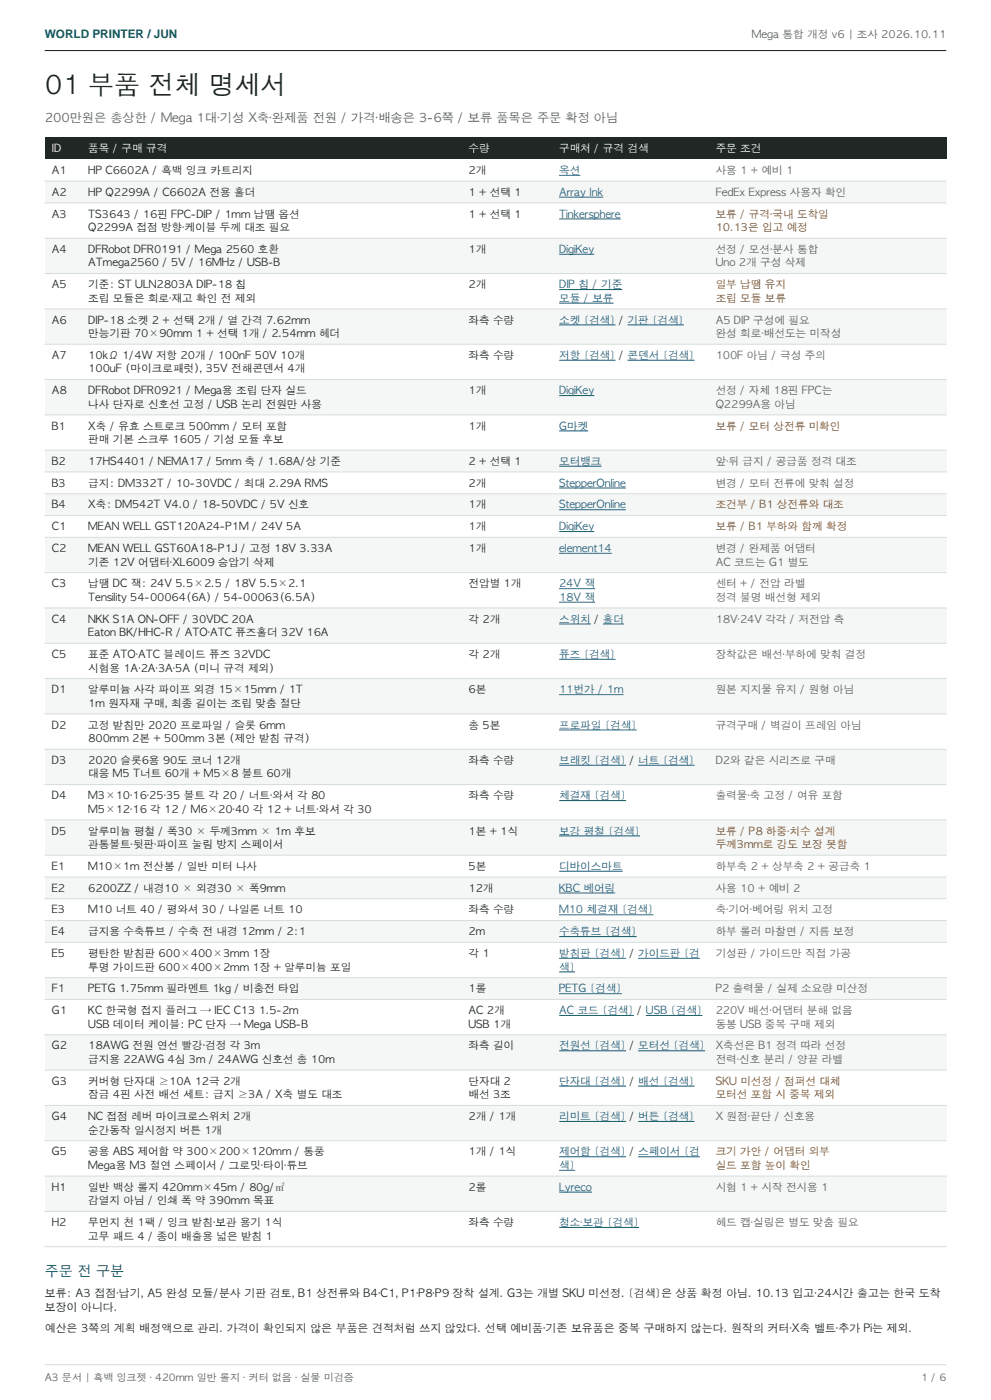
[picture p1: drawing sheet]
<svg xmlns="http://www.w3.org/2000/svg" width="297mm" height="420mm" viewBox="0 0 297 420" stroke-linecap="round" stroke-linejoin="round" font-family="sans-serif">
<defs><g id="words">
<text font-size="7.8" fill="#202725" x="13.4" y="28.2">01 부품 전체 명세서</text>
<text font-size="4.2" fill="#146052" x="13.4" y="382.8">주문 전 구분</text>
<text font-size="3.7" fill="#59615f" x="13.4" y="36.5">200만원은 총상한 / Mega 1대·기성 X축·완제품 전원 / 가격·배송은 3-6쪽 / 보류 품목은 주문 확정 아님</text>
<text font-size="3.5" fill="#146052" x="13.4" y="11.3">WORLD PRINTER / JUN</text>
<g font-size="3.3" fill="#202725">
<text x="13.4" y="389.1">보류: A3 접점·납기, A5 완성 모듈/분사 기판 검토, B1 상전류와 B4·C1, P1·P8·P9 장착 설계. G3는 개별 SKU 미선정. [검색]은 상품 확정 아님. 10.13 입고·24시간 출고는 한국 도착</text>
<text x="13.4" y="393.3">보장이 아니다.</text>
<text x="13.4" y="399.6">예산은 3쪽의 계획 배정액으로 관리. 가격이 확인되지 않은 부품은 견적처럼 쓰지 않았다. 선택 예비품·기존 보유품은 중복 구매하지 않는다. 원작의 커터·X축 벨트·추가 Pi는 제외.</text>
</g>
<g font-size="3.2" fill="#59615f">
<text x="225.3" y="11.3">Mega 통합 개정 v6 | 조사 2026.10.11</text>
<text x="214.5" y="52.2">사용 1 + 예비 1</text>
<text x="214.5" y="58.8">FedEx Express 사용자 확인</text>
<text x="214.5" y="75.9">선정 / 모션·분사 통합</text>
<text x="214.5" y="79.9">Uno 2개 구성 삭제</text>
<text x="214.5" y="97.1">A5 DIP 구성에 필요</text>
<text x="214.5" y="101.1">완성 회로·배선도는 미작성</text>
<text x="214.5" y="107.7">100F 아님 / 극성 주의</text>
<text x="214.5" y="118.3">선정 / 자체 18핀 FPC는</text>
<text x="214.5" y="122.3">Q2299A용 아님</text>
<text x="214.5" y="139.5">앞·뒤 급지 / 공급품 정격 대조</text>
<text x="214.5" y="146">변경 / 모터 전류에 맞춰 설정</text>
<text x="214.5" y="165.6">변경 / 완제품 어댑터</text>
<text x="214.5" y="169.7">AC 코드는 G1 별도</text>
<text x="214.5" y="176.2">센터 + / 전압 라벨</text>
<text x="214.5" y="180.3">정격 불명 배선형 제외</text>
<text x="214.5" y="186.8">18V·24V 각각 / 저전압 측</text>
<text x="214.5" y="197.4">장착값은 배선·부하에 맞춰 결정</text>
<text x="214.5" y="208">원본 지지물 유지 / 원형 아님</text>
<text x="214.5" y="218.6">규격구매 / 벽걸이 프레임 아님</text>
<text x="214.5" y="229.2">D2와 같은 시리즈로 구매</text>
<text x="214.5" y="239.8">출력물·축 고정 / 여유 포함</text>
<text x="214.5" y="261">하부축 2 + 상부축 2 + 공급축 1</text>
<text x="214.5" y="267.5">사용 10 + 예비 2</text>
<text x="214.5" y="274">축·기어·베어링 위치 고정</text>
<text x="214.5" y="280.6">하부 롤러 마찰면 / 지름 보정</text>
<text x="214.5" y="287.1">기성판 / 가이드만 직접 가공</text>
<text x="214.5" y="297.7">P2 출력물 / 실제 소요량 미산정</text>
<text x="214.5" y="304.2">220V 배선·어댑터 분해 없음</text>
<text x="214.5" y="308.3">동봉 USB 중복 구매 제외</text>
<text x="214.5" y="314.8">X축선은 B1 정격 따라 선정</text>
<text x="214.5" y="318.9">전력·신호 분리 / 양끝 라벨</text>
<text x="214.5" y="336">X 원점·끝단 / 신호용</text>
<text x="214.5" y="357.2">시험 1 + 시작 전시용 1</text>
<text x="214.5" y="367.8">헤드 캡·실링은 별도 맞춤 필요</text>
</g>
<g font-size="3.2" fill="#fff">
<text x="15.5" y="45.7">ID</text>
<text x="26.5" y="45.7">품목 / 구매 규격</text>
<text x="140.4" y="45.7">수량</text>
<text x="167.6" y="45.7">구매처 / 규격 검색</text>
<text x="214.5" y="45.7">주문 조건</text>
</g>
<g font-size="3.2" fill="#202725">
<text x="15.5" y="52.2">A1</text>
<text x="26.5" y="52.2">HP C6602A / 흑백 잉크 카트리지</text>
<text x="140.4" y="52.2">2개</text>
<text x="15.5" y="58.8">A2</text>
<text x="26.5" y="58.8">HP Q2299A / C6602A 전용 홀더</text>
<text x="140.4" y="58.8">1 + 선택 1</text>
<text x="15.5" y="65.3">A3</text>
<text x="26.5" y="65.3">TS3643 / 16핀 FPC-DIP / 1mm 납땜 옵션</text>
<text x="140.4" y="65.3">1 + 선택 1</text>
<text x="26.5" y="69.3">Q2299A 접점 방향·케이블 두께 대조 필요</text>
<text x="15.5" y="75.9">A4</text>
<text x="26.5" y="75.9">DFRobot DFR0191 / Mega 2560 호환</text>
<text x="140.4" y="75.9">1개</text>
<text x="26.5" y="79.9">ATmega2560 / 5V / 16MHz / USB-B</text>
<text x="15.5" y="86.5">A5</text>
<text x="26.5" y="86.5">기준: ST ULN2803A DIP-18 칩</text>
<text x="140.4" y="86.5">2개</text>
<text x="26.5" y="90.5">조립 모듈은 회로·재고 확인 전 제외</text>
<text x="15.5" y="97.1">A6</text>
<text x="26.5" y="97.1">DIP-18 소켓 2 + 선택 2개 / 열 간격 7.62mm</text>
<text x="26.5" y="101.1">만능기판 70×90mm 1 + 선택 1개 / 2.54mm 헤더</text>
<text x="140.4" y="97.1">좌측 수량</text>
<text x="15.5" y="107.7">A7</text>
<text x="26.5" y="107.7">10kΩ 1/4W 저항 20개 / 100nF 50V 10개</text>
<text x="140.4" y="107.7">좌측 수량</text>
<text x="26.5" y="111.7">100uF (마이크로패럿), 35V 전해콘덴서 4개</text>
<text x="15.5" y="118.3">A8</text>
<text x="26.5" y="118.3">DFRobot DFR0921 / Mega용 조립 단자 실드</text>
<text x="140.4" y="118.3">1개</text>
<text x="26.5" y="122.3">나사 단자로 신호선 고정 / USB 논리 전원만 사용</text>
<text x="15.5" y="128.9">B1</text>
<text x="26.5" y="128.9">X축 / 유효 스트로크 500mm / 모터 포함</text>
<text x="140.4" y="128.9">1개</text>
<text x="26.5" y="132.9">판매 기본 스크루 1605 / 기성 모듈 후보</text>
<text x="15.5" y="139.5">B2</text>
<text x="26.5" y="139.5">17HS4401 / NEMA17 / 5mm 축 / 1.68A/상 기준</text>
<text x="140.4" y="139.5">2 + 선택 1</text>
<text x="15.5" y="146">B3</text>
<text x="26.5" y="146">급지: DM332T / 10-30VDC / 최대 2.29A RMS</text>
<text x="140.4" y="146">2개</text>
<text x="15.5" y="152.5">B4</text>
<text x="26.5" y="152.5">X축: DM542T V4.0 / 18-50VDC / 5V 신호</text>
<text x="140.4" y="152.5">1개</text>
<text x="15.5" y="159.1">C1</text>
<text x="26.5" y="159.1">MEAN WELL GST120A24-P1M / 24V 5A</text>
<text x="140.4" y="159.1">1개</text>
<text x="15.5" y="165.6">C2</text>
<text x="26.5" y="165.6">MEAN WELL GST60A18-P1J / 고정 18V 3.33A</text>
<text x="140.4" y="165.6">1개</text>
<text x="26.5" y="169.7">기존 12V 어댑터·XL6009 승압기 삭제</text>
<text x="15.5" y="176.2">C3</text>
<text x="26.5" y="176.2">납땜 DC 잭: 24V 5.5×2.5 / 18V 5.5×2.1</text>
<text x="140.4" y="176.2">전압별 1개</text>
<text x="26.5" y="180.3">Tensility 54-00064(6A) / 54-00063(6.5A)</text>
<text x="15.5" y="186.8">C4</text>
<text x="26.5" y="186.8">NKK S1A ON-OFF / 30VDC 20A</text>
<text x="26.5" y="190.9">Eaton BK/HHC-R / ATO·ATC 퓨즈홀더 32V 16A</text>
<text x="140.4" y="186.8">각 2개</text>
<text x="15.5" y="197.4">C5</text>
<text x="26.5" y="197.4">표준 ATO·ATC 블레이드 퓨즈 32VDC</text>
<text x="140.4" y="197.4">각 2개</text>
<text x="26.5" y="201.5">시험용 1A·2A·3A·5A (미니 규격 제외)</text>
<text x="15.5" y="208">D1</text>
<text x="26.5" y="208">알루미늄 사각 파이프 외경 15×15mm / 1T</text>
<text x="140.4" y="208">6본</text>
<text x="26.5" y="212.1">1m 원자재 구매, 최종 길이는 조립 맞춤 절단</text>
<text x="15.5" y="218.6">D2</text>
<text x="26.5" y="218.6">고정 받침만 2020 프로파일 / 슬롯 6mm</text>
<text x="140.4" y="218.6">총 5본</text>
<text x="26.5" y="222.7">800mm 2본 + 500mm 3본 (제안 받침 규격)</text>
<text x="15.5" y="229.2">D3</text>
<text x="26.5" y="229.2">2020 슬롯6용 90도 코너 12개</text>
<text x="26.5" y="233.2">대응 M5 T너트 60개 + M5×8 볼트 60개</text>
<text x="140.4" y="229.2">좌측 수량</text>
<text x="15.5" y="239.8">D4</text>
<text x="26.5" y="239.8">M3×10·16·25·35 볼트 각 20 / 너트·와셔 각 80</text>
<text x="140.4" y="239.8">좌측 수량</text>
<text x="26.5" y="243.8">M5×12·16 각 12 / M6×20·40 각 12 + 너트·와셔 각 30</text>
<text x="15.5" y="250.4">D5</text>
<text x="26.5" y="250.4">알루미늄 평철 / 폭30 × 두께3mm × 1m 후보</text>
<text x="140.4" y="250.4">1본 + 1식</text>
<text x="26.5" y="254.4">관통볼트·뒷판·파이프 눌림 방지 스페이서</text>
<text x="15.5" y="261">E1</text>
<text x="26.5" y="261">M10×1m 전산봉 / 일반 미터 나사</text>
<text x="140.4" y="261">5본</text>
<text x="15.5" y="267.5">E2</text>
<text x="26.5" y="267.5">6200ZZ / 내경10 × 외경30 × 폭9mm</text>
<text x="140.4" y="267.5">12개</text>
<text x="15.5" y="274">E3</text>
<text x="26.5" y="274">M10 너트 40 / 평와셔 30 / 나일론 너트 10</text>
<text x="140.4" y="274">좌측 수량</text>
<text x="15.5" y="280.6">E4</text>
<text x="26.5" y="280.6">급지용 수축튜브 / 수축 전 내경 12mm / 2:1</text>
<text x="140.4" y="280.6">2m</text>
<text x="15.5" y="287.1">E5</text>
<text x="26.5" y="287.1">평탄한 받침판 600×400×3mm 1장</text>
<text x="140.4" y="287.1">각 1</text>
<text x="26.5" y="291.2">투명 가이드판 600×400×2mm 1장 + 알루미늄 포일</text>
<text x="15.5" y="297.7">F1</text>
<text x="26.5" y="297.7">PETG 1.75mm 필라멘트 1kg / 비충전 타입</text>
<text x="140.4" y="297.7">1롤</text>
<text x="15.5" y="304.2">G1</text>
<text x="26.5" y="304.2">KC 한국형 접지 플러그 → IEC C13 1.5-2m</text>
<text x="140.4" y="304.2">AC 2개</text>
<text x="26.5" y="308.3">USB 데이터 케이블: PC 단자 → Mega USB-B</text>
<text x="140.4" y="308.3">USB 1개</text>
<text x="15.5" y="314.8">G2</text>
<text x="26.5" y="314.8">18AWG 전원 연선 빨강·검정 각 3m</text>
<text x="140.4" y="314.8">좌측 길이</text>
<text x="26.5" y="318.9">급지용 22AWG 4심 3m / 24AWG 신호선 총 10m</text>
<text x="15.5" y="325.4">G3</text>
<text x="26.5" y="325.4">커버형 단자대 ≥10A 12극 2개</text>
<text x="26.5" y="329.5">잠금 4핀 사전 배선 세트: 급지 ≥3A / X축 별도 대조</text>
<text x="140.4" y="325.4">단자대 2</text>
<text x="140.4" y="329.5">배선 3조</text>
<text x="15.5" y="336">G4</text>
<text x="26.5" y="336">NC 접점 레버 마이크로스위치 2개</text>
<text x="26.5" y="340.1">순간동작 일시정지 버튼 1개</text>
<text x="140.4" y="336">2개 / 1개</text>
<text x="15.5" y="346.6">G5</text>
<text x="26.5" y="346.6">공용 ABS 제어함 약 300×200×120mm / 통풍</text>
<text x="140.4" y="346.6">1개 / 1식</text>
<text x="26.5" y="350.7">Mega용 M3 절연 스페이서 / 그로밋·타이·튜브</text>
<text x="15.5" y="357.2">H1</text>
<text x="26.5" y="357.2">일반 백상 롤지 420mm×45m / 80g/㎡</text>
<text x="140.4" y="357.2">2롤</text>
<text x="26.5" y="361.3">감열지 아님 / 인쇄 폭 약 390mm 목표</text>
<text x="15.5" y="367.8">H2</text>
<text x="26.5" y="367.8">무먼지 천 1팩 / 잉크 받침·보관 용기 1식</text>
<text x="26.5" y="371.9">고무 패드 4 / 종이 배출용 넓은 받침 1</text>
<text x="140.4" y="367.8">좌측 수량</text>
</g>
<g font-size="3.2" fill="#1c5e81">
<text x="167.6" y="52.2">옥션</text>
<text x="167.6" y="58.8">Array Ink</text>
<text x="167.6" y="65.3">Tinkersphere</text>
<text x="167.6" y="75.9">DigiKey</text>
<text x="167.6" y="86.5">DIP 칩 / 기준</text>
<text x="167.6" y="90.5">모듈 / 보류</text>
<text x="167.6" y="97.1">소켓 [검색] / 기판 [검색]</text>
<text x="167.6" y="107.7">저항 [검색] / 콘덴서 [검색]</text>
<text x="167.6" y="118.3">DigiKey</text>
<text x="167.6" y="128.9">G마켓</text>
<text x="167.6" y="139.5">모터뱅크</text>
<text x="167.6" y="146">StepperOnline</text>
<text x="167.6" y="152.5">StepperOnline</text>
<text x="167.6" y="159.1">DigiKey</text>
<text x="167.6" y="165.6">element14</text>
<text x="167.6" y="176.2">24V 잭</text>
<text x="167.6" y="180.3">18V 잭</text>
<text x="167.6" y="186.8">스위치 / 홀더</text>
<text x="167.6" y="197.4">퓨즈 [검색]</text>
<text x="167.6" y="208">11번가 / 1m</text>
<text x="167.6" y="218.6">프로파일 [검색]</text>
<text x="167.6" y="229.2">브래킷 [검색] / 너트 [검색]</text>
<text x="167.6" y="239.8">체결재 [검색]</text>
<text x="167.6" y="250.4">보강 평철 [검색]</text>
<text x="167.6" y="261">디바이스마트</text>
<text x="167.6" y="267.5">KBC 베어링</text>
<text x="167.6" y="274">M10 체결재 [검색]</text>
<text x="167.6" y="280.6">수축튜브 [검색]</text>
<text x="167.6" y="287.1">받침판 [검색] / 가이드판 [검</text>
<text x="167.6" y="291.2">색]</text>
<text x="167.6" y="297.7">PETG [검색]</text>
<text x="167.6" y="304.2">AC 코드 [검색] / USB [검색]</text>
<text x="167.6" y="314.8">전원선 [검색] / 모터선 [검색]</text>
<text x="167.6" y="325.4">단자대 [검색] / 배선 [검색]</text>
<text x="167.6" y="336">리미트 [검색] / 버튼 [검색]</text>
<text x="167.6" y="346.6">제어함 [검색] / 스페이서 [검</text>
<text x="167.6" y="350.7">색]</text>
<text x="167.6" y="357.2">Lyreco</text>
<text x="167.6" y="367.8">청소·보관 [검색]</text>
</g>
<g font-size="3.2" fill="#994800">
<text x="214.5" y="65.3">보류 / 규격·국내 도착일</text>
<text x="214.5" y="69.3">10.13은 입고 예정</text>
<text x="214.5" y="86.5">일부 납땜 유지</text>
<text x="214.5" y="90.5">조립 모듈 보류</text>
<text x="214.5" y="128.9">보류 / 모터 상전류 미확인</text>
<text x="214.5" y="152.5">조건부 / B1 상전류와 대조</text>
<text x="214.5" y="159.1">보류 / B1 부하와 함께 확정</text>
<text x="214.5" y="250.4">보류 / P8 하중·치수 설계</text>
<text x="214.5" y="254.4">두께3mm로 강도 보장 못함</text>
<text x="214.5" y="325.4">SKU 미선정 / 점퍼선 대체</text>
<text x="214.5" y="329.5">모터선 포함 시 중복 제외</text>
<text x="214.5" y="346.6">크기 가안 / 어댑터 외부</text>
<text x="214.5" y="350.7">실드 포함 높이 확인</text>
</g>
<g font-size="3" fill="#59615f">
<text x="13.4" y="414.4">A3 문서 | 흑백 잉크젯 · 420mm 일반 롤지 · 커터 없음 · 실물 미검증</text>
<text x="276.1" y="414.4">1 / 6</text>
</g>
</g></defs>
<path d="M13.4 15.2h270.2" fill="none" stroke="#202725" stroke-width=".3"/>
<path d="M13.4 41.3h270.2v6.5h-270.2z" fill-rule="evenodd" fill="#202725"/>
<path d="M13.4 47.8h270.2v6.5h-270.2z" fill-rule="evenodd" fill="#fff"/>
<path d="M13.4 54.3h270.2v6.6h-270.2z" fill-rule="evenodd" fill="#f5f7f6"/>
<path d="M13.4 60.9h270.2v10.6h-270.2z" fill-rule="evenodd" fill="#fff"/>
<path d="M13.4 71.5h270.2v10.6h-270.2z" fill-rule="evenodd" fill="#f5f7f6"/>
<path d="M13.4 82.1h270.2v10.6h-270.2z" fill-rule="evenodd" fill="#fff"/>
<path d="M13.4 92.7h270.2v10.6h-270.2z" fill-rule="evenodd" fill="#f5f7f6"/>
<path d="M13.4 103.3h270.2v10.6h-270.2z" fill-rule="evenodd" fill="#fff"/>
<path d="M13.4 113.9h270.2v10.6h-270.2z" fill-rule="evenodd" fill="#f5f7f6"/>
<path d="M13.4 124.5h270.2v10.6h-270.2z" fill-rule="evenodd" fill="#fff"/>
<path d="M13.4 135.1h270.2v6.5h-270.2z" fill-rule="evenodd" fill="#f5f7f6"/>
<path d="M13.4 141.6h270.2v6.5h-270.2z" fill-rule="evenodd" fill="#fff"/>
<path d="M13.4 148.1h270.2v6.6h-270.2z" fill-rule="evenodd" fill="#f5f7f6"/>
<path d="M13.4 154.7h270.2v6.5h-270.2z" fill-rule="evenodd" fill="#fff"/>
<path d="M13.4 161.2h270.2v10.6h-270.2z" fill-rule="evenodd" fill="#f5f7f6"/>
<path d="M13.4 171.8h270.2v10.6h-270.2z" fill-rule="evenodd" fill="#fff"/>
<path d="M13.4 182.4h270.2v10.6h-270.2z" fill-rule="evenodd" fill="#f5f7f6"/>
<path d="M13.4 193h270.2v10.6h-270.2z" fill-rule="evenodd" fill="#fff"/>
<path d="M13.4 203.6h270.2v10.6h-270.2z" fill-rule="evenodd" fill="#f5f7f6"/>
<path d="M13.4 214.2h270.2v10.6h-270.2z" fill-rule="evenodd" fill="#fff"/>
<path d="M13.4 224.8h270.2v10.6h-270.2z" fill-rule="evenodd" fill="#f5f7f6"/>
<path d="M13.4 235.4h270.2v10.6h-270.2z" fill-rule="evenodd" fill="#fff"/>
<path d="M13.4 246h270.2v10.6h-270.2z" fill-rule="evenodd" fill="#f5f7f6"/>
<path d="M13.4 256.6h270.2v6.5h-270.2z" fill-rule="evenodd" fill="#fff"/>
<path d="M13.4 263.1h270.2v6.5h-270.2z" fill-rule="evenodd" fill="#f5f7f6"/>
<path d="M13.4 269.6h270.2v6.6h-270.2z" fill-rule="evenodd" fill="#fff"/>
<path d="M13.4 276.2h270.2v6.5h-270.2z" fill-rule="evenodd" fill="#f5f7f6"/>
<path d="M13.4 282.7h270.2v10.6h-270.2z" fill-rule="evenodd" fill="#fff"/>
<path d="M13.4 293.3h270.2v6.5h-270.2z" fill-rule="evenodd" fill="#f5f7f6"/>
<path d="M13.4 299.8h270.2v10.6h-270.2z" fill-rule="evenodd" fill="#fff"/>
<path d="M13.4 310.4h270.2v10.6h-270.2z" fill-rule="evenodd" fill="#f5f7f6"/>
<path d="M13.4 321h270.2v10.6h-270.2z" fill-rule="evenodd" fill="#fff"/>
<path d="M13.4 331.6h270.2v10.6h-270.2z" fill-rule="evenodd" fill="#f5f7f6"/>
<path d="M13.4 342.2h270.2v10.6h-270.2z" fill-rule="evenodd" fill="#fff"/>
<path d="M13.4 352.8h270.2v10.6h-270.2z" fill-rule="evenodd" fill="#f5f7f6"/>
<path d="M13.4 363.4h270.2v10.6h-270.2z" fill-rule="evenodd" fill="#fff"/>
<g fill="none" stroke="#1c5e81" stroke-width=".3">
<path d="M167.6 52.6h6.3M167.6 59.1h13.2M167.6 65.7h18.4M167.6 76.3h10.5M167.6 86.9h18.9M167.6 90.9h16.3M167.6 97.5h16.9M188.1 97.5h16.9M167.6 108.1h16.9M167.6 118.7h10.5M188.1 108.1h20M167.6 129.3h8.7"/>
<path d="M167.6 139.9h12.7M167.6 146.4h20M167.6 152.9h20M167.6 159.5h10.5M167.6 166h15.7M167.6 176.6h10.7M167.6 180.7h10.7M167.6 187.2h9.5M167.6 197.8h16.9M180.7 187.2h6.4M167.6 208.4h19.3M167.6 219h23.2"/>
<path d="M167.6 229.6h20M191.3 229.6h16.8M167.6 240.2h20M167.6 250.8h24.2M167.6 261.4h19M167.6 267.9h16.8M167.6 274.4h28.3M167.6 281h23.2M167.6 287.5h20M167.6 291.6h4.7M167.6 298.1h18.7M191.3 287.5h18.4"/>
<path d="M167.6 304.6h22.4M167.6 315.2h20M191.3 315.2h20M193.6 304.6h16.9M167.6 325.8h20M167.6 336.4h20M191.3 325.8h16.8M191.3 336.4h16.8M167.6 347h20M167.6 351.1h4.7M167.6 357.6h9.9M191.3 347h18.4"/>
<path d="M167.6 368.2h23.9"/>
</g>
<g fill="none" stroke="#d5ddda" stroke-width=".3">
<path d="M13.4 54.3h270.2M13.4 60.9h270.2M13.4 71.5h270.2M13.4 82.1h270.2M13.4 92.7h270.2M13.4 103.3h270.2M13.4 113.9h270.2M13.4 124.5h270.2M13.4 135.1h270.2M13.4 141.6h270.2M13.4 148.1h270.2M13.4 154.7h270.2"/>
<path d="M13.4 161.2h270.2M13.4 171.8h270.2M13.4 182.4h270.2M13.4 193h270.2M13.4 203.6h270.2M13.4 214.2h270.2M13.4 224.8h270.2M13.4 235.4h270.2M13.4 246h270.2M13.4 256.6h270.2M13.4 263.1h270.2M13.4 269.6h270.2"/>
<path d="M13.4 276.2h270.2M13.4 282.7h270.2M13.4 293.3h270.2M13.4 299.8h270.2M13.4 310.4h270.2M13.4 321h270.2M13.4 331.6h270.2M13.4 342.2h270.2M13.4 352.8h270.2M13.4 363.4h270.2M13.4 374h270.2M13.4 409.4h270.2"/>
</g>
<use href="#words"/>
</svg>
